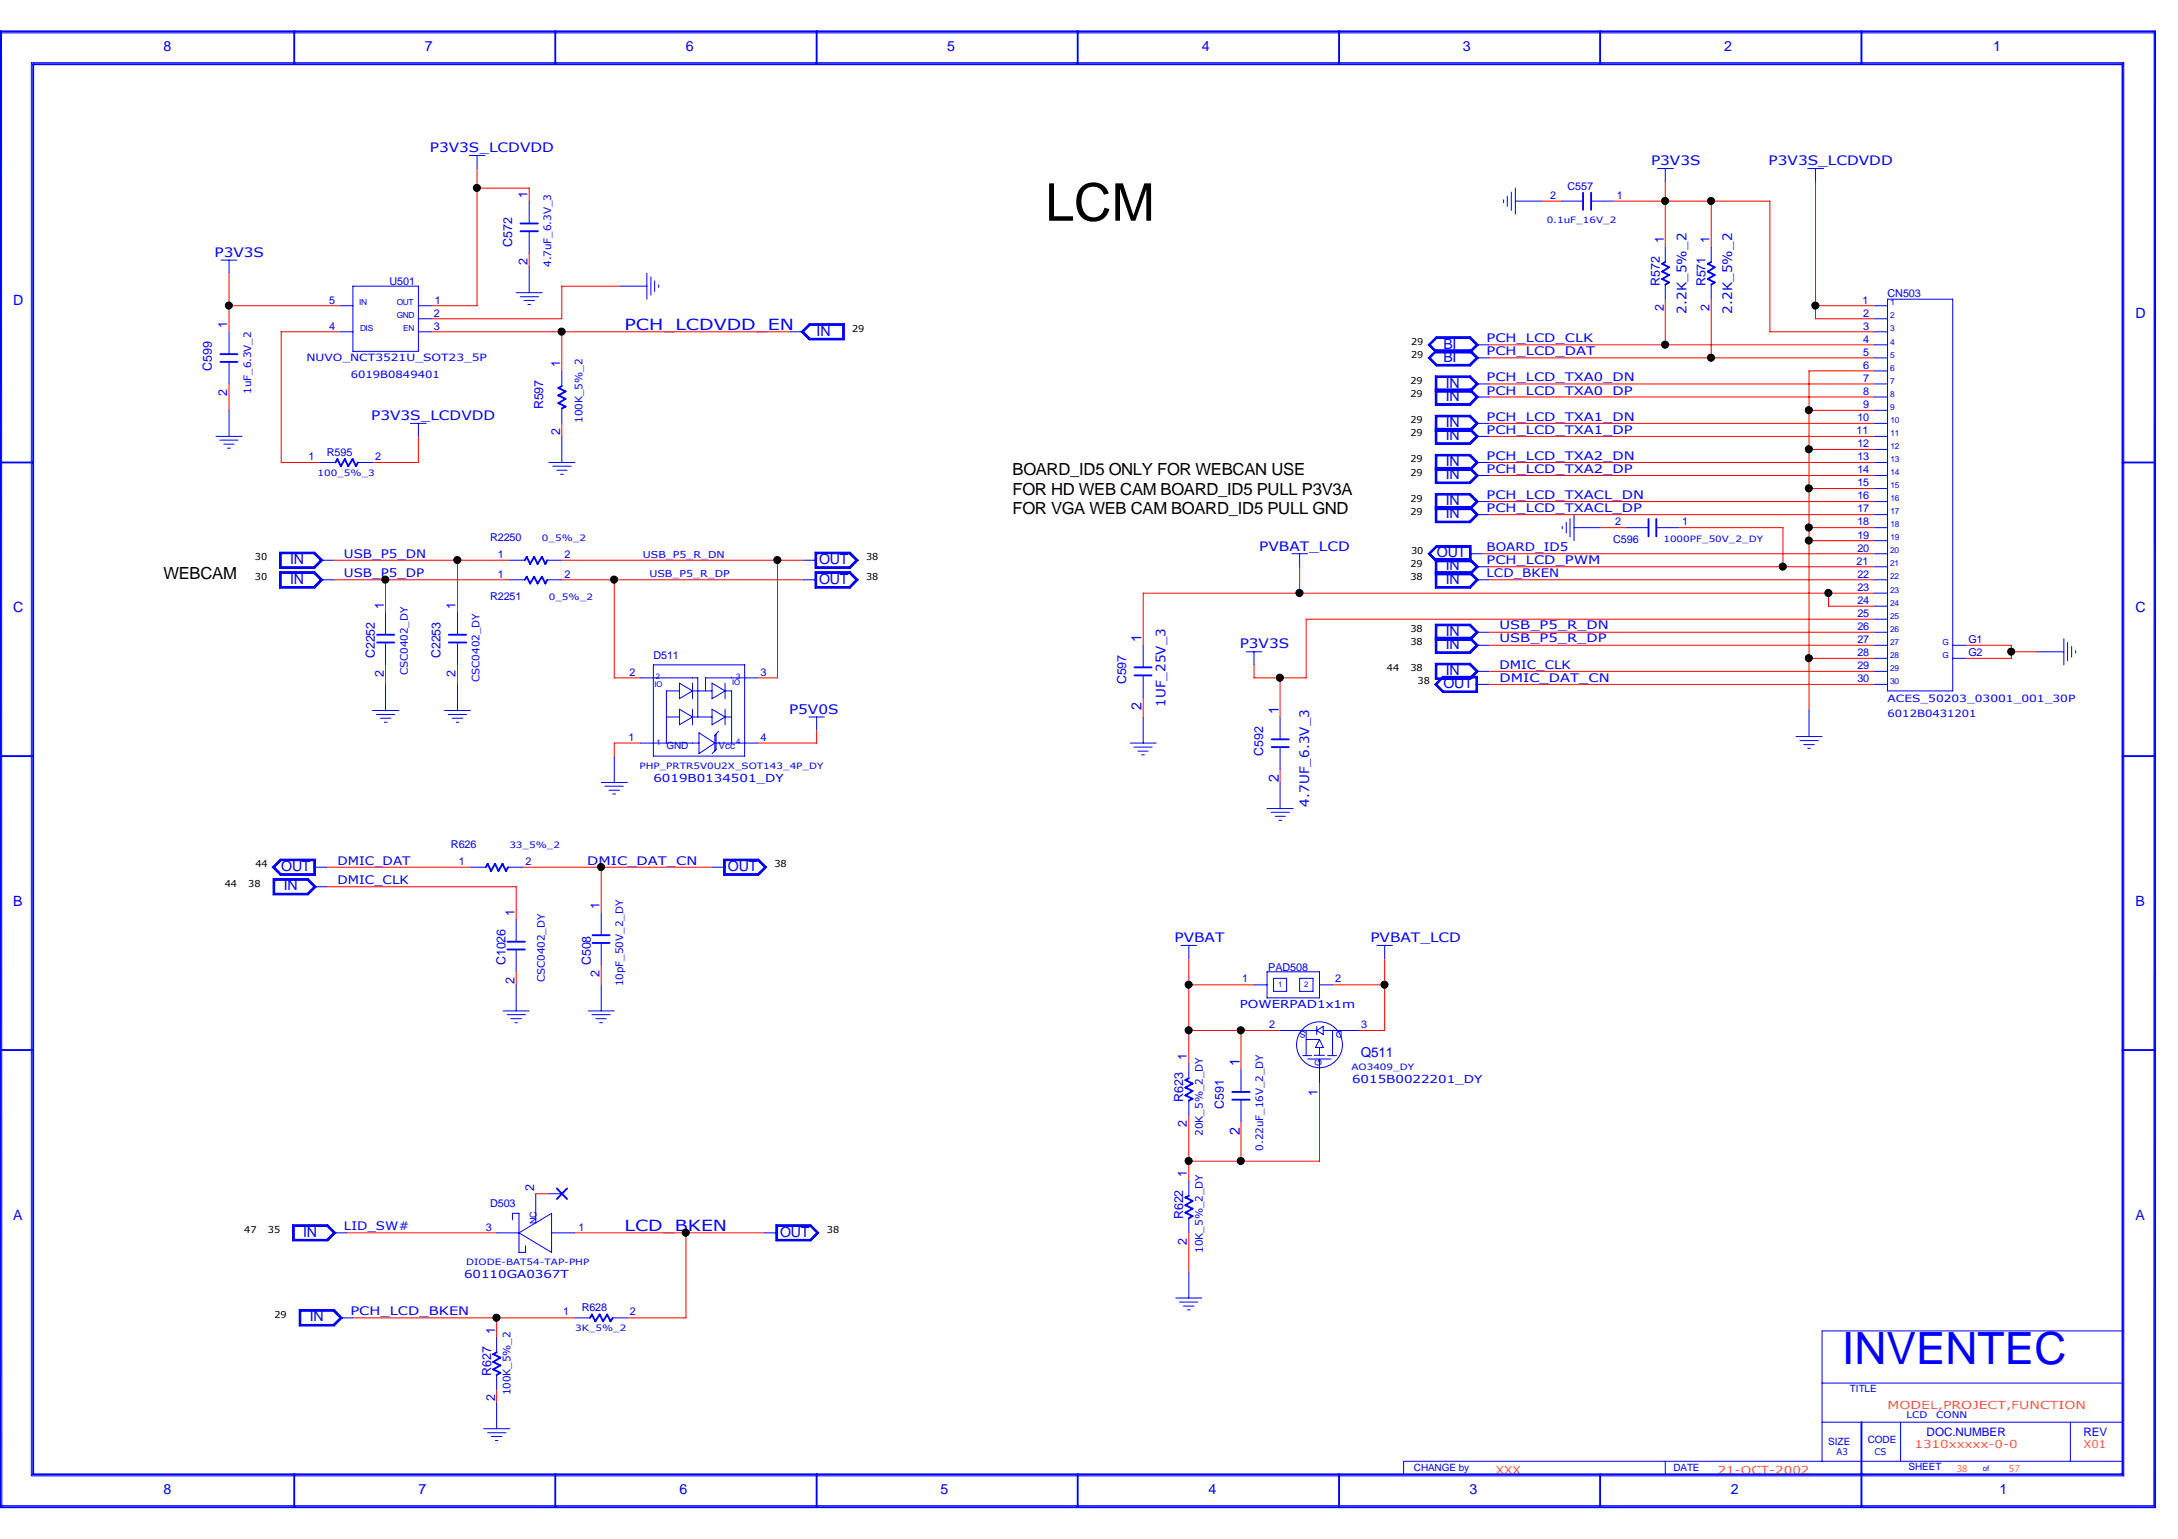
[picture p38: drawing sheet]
<svg xmlns="http://www.w3.org/2000/svg" width="297mm" height="210mm" viewBox="0 0 297 210" stroke-linecap="round" stroke-linejoin="round" font-family="sans-serif">
<defs><g id="words">
<text font-size="7.1" x="142.5" y="30.1">LCM</text>
<text font-size="6.1" fill="#00f" x="251.2" y="186">INVENTEC</text>
<g font-size="2.3">
<text x="138.1" y="64.8">BOARD_ID5 ONLY FOR WEBCAN USE</text>
<text x="138.1" y="67.5">FOR HD WEB CAM BOARD_ID5 PULL P3V3A</text>
<text x="138.1" y="70.1">FOR VGA WEB CAM BOARD_ID5 PULL GND</text>
<text x="22.3" y="79">WEBCAM</text>
</g>
<g font-size="2.1" fill="#00f">
<text x="85.2" y="45">PCH_LCDVDD_EN</text>
<text x="85.2" y="167.9">LCD_BKEN</text>
</g>
<g font-size="1.9" fill="#00f">
<text x="22.3" y="6.9">8</text>
<text x="58" y="6.9">7</text>
<text x="93.6" y="6.9">6</text>
<text x="129.2" y="6.9">5</text>
<text x="163.9" y="6.9">4</text>
<text x="199.5" y="6.9">3</text>
<text x="235.2" y="6.9">2</text>
<text x="271.8" y="6.9">1</text>
<text x="1.8" y="41.7">D</text>
<text x="111.4" y="45.8">IN</text>
<text x="196.8" y="47.5">BI</text>
<text x="291.2" y="43.4">D</text>
<text x="196.8" y="49.3">BI</text>
<text x="197.2" y="52.9">IN</text>
<text x="197.2" y="54.7">IN</text>
<text x="197.2" y="60">IN</text>
<text x="197.2" y="58.2">IN</text>
<text x="197.2" y="63.5">IN</text>
<text x="197.2" y="65.4">IN</text>
<text x="197.2" y="68.9">IN</text>
<text x="197.2" y="70.7">IN</text>
<text x="39.6" y="76.9">IN</text>
<text x="111.7" y="76.9">OUT</text>
<text x="196" y="76">OUT</text>
<text x="197.2" y="77.8">IN</text>
<text x="1.8" y="83.5">C</text>
<text x="39.6" y="79.6">IN</text>
<text x="111.7" y="79.6">OUT</text>
<text x="197.2" y="79.6">IN</text>
<text x="291.2" y="83.5">C</text>
<text x="155.7" y="87.5" transform="rotate(-90 155.7 87.5)">1</text>
<text x="197.2" y="86.7">IN</text>
<text x="197.2" y="88.5">IN</text>
<text x="196.8" y="93.9">OUT</text>
<text x="197.2" y="92.1">IN</text>
<text x="155.7" y="96.9" transform="rotate(-90 155.7 96.9)">2</text>
<text x="174.4" y="97.3" transform="rotate(-90 174.4 97.3)">1</text>
<text x="174.4" y="106.7" transform="rotate(-90 174.4 106.7)">2</text>
<text x="38.4" y="118.8">OUT</text>
<text x="99.3" y="118.8">OUT</text>
<text x="1.8" y="123.6">B</text>
<text x="38.7" y="121.5">IN</text>
<text x="291.2" y="123.6">B</text>
<text x="169.1" y="145.4" transform="rotate(-90 169.1 145.4)">1</text>
<text x="185.6" y="144.1">Q511</text>
<text x="169.1" y="154.8" transform="rotate(-90 169.1 154.8)">2</text>
<text x="1.8" y="166.3">A</text>
<text x="291.2" y="166.3">A</text>
<text x="41.4" y="168.7">IN</text>
<text x="106.4" y="168.7">OUT</text>
<text x="42.2" y="180.2">IN</text>
<text x="22.3" y="203.7">8</text>
<text x="57.1" y="203.7">7</text>
<text x="92.7" y="203.7">6</text>
<text x="128.3" y="203.7">5</text>
<text x="164.8" y="203.7">4</text>
<text x="200.4" y="203.7">3</text>
<text x="236" y="203.7">2</text>
<text x="272.7" y="203.7">1</text>
</g>
<g font-size="1.8" fill="#00f">
<text x="58.6" y="20.8">P3V3S_LCDVDD</text>
<text x="225.2" y="22.6">P3V3S</text>
<text x="241.2" y="22.6">P3V3S_LCDVDD</text>
<text x="29.2" y="35">P3V3S</text>
<text x="230" y="42.8" transform="rotate(-90 230 42.8)">2.2K_5%_2</text>
<text x="236.2" y="42.8" transform="rotate(-90 236.2 42.8)">2.2K_5%_2</text>
<text x="50.6" y="57.3">P3V3S_LCDVDD</text>
<text x="171.7" y="75.1">PVBAT_LCD</text>
<text x="169.1" y="88.4">P3V3S</text>
<text x="107.6" y="97.4">P5V0S</text>
<text x="159" y="96.4" transform="rotate(-90 159 96.4)">1UF_25V_3</text>
<text x="178.6" y="110" transform="rotate(-90 178.6 110)">4.7UF_6.3V_3</text>
<text x="160.2" y="128.5">PVBAT</text>
<text x="186.9" y="128.5">PVBAT_LCD</text>
</g>
<g font-size="1.7" fill="#00f">
<text x="72" y="27" transform="rotate(-90 72 27)">1</text>
<text x="69.8" y="33.7" transform="rotate(-90 69.8 33.7)">C572</text>
<text x="226.9" y="33.2" transform="rotate(-90 226.9 33.2)">1</text>
<text x="233.1" y="33.2" transform="rotate(-90 233.1 33.2)">1</text>
<text x="72" y="36.2" transform="rotate(-90 72 36.2)">2</text>
<text x="226.4" y="38.9" transform="rotate(-90 226.4 38.9)">R572</text>
<text x="232.6" y="39.1" transform="rotate(-90 232.6 39.1)">R571</text>
<text x="31" y="44.8" transform="rotate(-90 31 44.8)">1</text>
<text x="226.9" y="42.4" transform="rotate(-90 226.9 42.4)">2</text>
<text x="233.1" y="42.4" transform="rotate(-90 233.1 42.4)">2</text>
<text x="28.9" y="50.6" transform="rotate(-90 28.9 50.6)">C599</text>
<text x="76.4" y="50.1" transform="rotate(-90 76.4 50.1)">1</text>
<text x="31" y="54" transform="rotate(-90 31 54)">2</text>
<text x="74.1" y="55.8" transform="rotate(-90 74.1 55.8)">R597</text>
<text x="76.4" y="59.4" transform="rotate(-90 76.4 59.4)">2</text>
<text x="52.4" y="83.1" transform="rotate(-90 52.4 83.1)">1</text>
<text x="62.1" y="83.1" transform="rotate(-90 62.1 83.1)">1</text>
<text x="51.1" y="89.8" transform="rotate(-90 51.1 89.8)">C2252</text>
<text x="60.1" y="89.8" transform="rotate(-90 60.1 89.8)">C2253</text>
<text x="52.4" y="92.3" transform="rotate(-90 52.4 92.3)">2</text>
<text x="62.1" y="92.3" transform="rotate(-90 62.1 92.3)">2</text>
<text x="153.6" y="93.3" transform="rotate(-90 153.6 93.3)">C597</text>
<text x="172.3" y="103.1" transform="rotate(-90 172.3 103.1)">C592</text>
<text x="70.2" y="124.9" transform="rotate(-90 70.2 124.9)">1</text>
<text x="81.7" y="124" transform="rotate(-90 81.7 124)">1</text>
<text x="69" y="131.7" transform="rotate(-90 69 131.7)">C1026</text>
<text x="80.6" y="131.7" transform="rotate(-90 80.6 131.7)">C508</text>
<text x="70.2" y="134.2" transform="rotate(-90 70.2 134.2)">2</text>
<text x="81.7" y="133.3" transform="rotate(-90 81.7 133.3)">2</text>
<text x="161.9" y="144.5" transform="rotate(-90 161.9 144.5)">1</text>
<text x="179.7" y="149.4" transform="rotate(-90 179.7 149.4)">1</text>
<text x="161.4" y="150.2" transform="rotate(-90 161.4 150.2)">R623</text>
<text x="161.9" y="153.8" transform="rotate(-90 161.9 153.8)">2</text>
<text x="166.9" y="151.2" transform="rotate(-90 166.9 151.2)">C591</text>
<text x="161.9" y="160.5" transform="rotate(-90 161.9 160.5)">1</text>
<text x="72.9" y="162.4" transform="rotate(-90 72.9 162.4)">2</text>
<text x="161.4" y="166.3" transform="rotate(-90 161.4 166.3)">R622</text>
<text x="161.9" y="169.8" transform="rotate(-90 161.9 169.8)">2</text>
<text x="67.5" y="181.9" transform="rotate(-90 67.5 181.9)">1</text>
<text x="67" y="187.7" transform="rotate(-90 67 187.7)">R627</text>
<text x="67.5" y="191.1" transform="rotate(-90 67.5 191.1)">2</text>
</g>
<g font-size="1.6" fill="#00f">
<text x="202.7" y="46.7">PCH_LCD_CLK</text>
<text x="202.7" y="52">PCH_LCD_TXA0_DN</text>
<text x="202.7" y="53.8">PCH_LCD_TXA0_DP</text>
<text x="202.7" y="48.5">PCH_LCD_DAT</text>
<text x="202.7" y="57.4">PCH_LCD_TXA1_DN</text>
<text x="202.7" y="59.1">PCH_LCD_TXA1_DP</text>
<text x="202.7" y="64.5">PCH_LCD_TXA2_DP</text>
<text x="202.7" y="62.7">PCH_LCD_TXA2_DN</text>
<text x="202.7" y="69.8">PCH_LCD_TXACL_DP</text>
<text x="202.7" y="68.1">PCH_LCD_TXACL_DN</text>
<text x="46.9" y="76.1">USB_P5_DN</text>
<text x="202.7" y="75.2">BOARD_ID5</text>
<text x="202.7" y="77">PCH_LCD_PWM</text>
<text x="46.9" y="78.7">USB_P5_DP</text>
<text x="202.7" y="78.7">LCD_BKEN</text>
<text x="204.5" y="85.9">USB_P5_R_DN</text>
<text x="204.5" y="87.6">USB_P5_R_DP</text>
<text x="204.5" y="91.2">DMIC_CLK</text>
<text x="204.5" y="93">DMIC_DAT_CN</text>
<text x="46" y="117.9">DMIC_DAT</text>
<text x="80.1" y="117.9">DMIC_DAT_CN</text>
<text x="46" y="120.6">DMIC_CLK</text>
<text x="46.9" y="167.8">LID_SW#</text>
<text x="47.8" y="179.4">PCH_LCD_BKEN</text>
<text x="262.8" y="195.8">DOC.NUMBER</text>
<text x="284.1" y="195.9">REV</text>
</g>
<g font-size="1.5" fill="#00f">
<text x="211.4" y="27.1">2</text>
<text x="213.8" y="25.9">C557</text>
<text x="220.5" y="27.1">1</text>
<text x="44.9" y="41.4">5</text>
<text x="53.1" y="38.8">U501</text>
<text x="59.3" y="41.4">1</text>
<text x="254" y="41.4">1</text>
<text x="257.4" y="40.5">CN503</text>
<text x="44.9" y="45">4</text>
<text x="59.2" y="43.2">2</text>
<text x="59.2" y="45">3</text>
<text x="254.1" y="46.7">4</text>
<text x="254.1" y="45">3</text>
<text x="254.1" y="43.2">2</text>
<text x="254.1" y="53.8">8</text>
<text x="254.1" y="52.1">7</text>
<text x="254.1" y="50.3">6</text>
<text x="254.1" y="48.5">5</text>
<text x="253.2" y="59.2">11</text>
<text x="253.3" y="57.4">10</text>
<text x="254.1" y="55.6">9</text>
<text x="42.1" y="62.7">1</text>
<text x="44.6" y="62.2">R595</text>
<text x="51.2" y="62.7">2</text>
<text x="253.3" y="64.5">14</text>
<text x="253.3" y="62.7">13</text>
<text x="253.3" y="61">12</text>
<text x="220.3" y="71.7">2</text>
<text x="229.4" y="71.7">1</text>
<text x="253.3" y="71.7">18</text>
<text x="253.3" y="69.9">17</text>
<text x="253.3" y="68.1">16</text>
<text x="253.3" y="66.3">15</text>
<text x="66.8" y="73.8">R2250</text>
<text x="67.9" y="76.1">1</text>
<text x="77" y="76.1">2</text>
<text x="220" y="74">C596</text>
<text x="253.2" y="77">21</text>
<text x="253.3" y="75.2">20</text>
<text x="253.3" y="73.4">19</text>
<text x="66.8" y="81.8">R2251</text>
<text x="67.9" y="78.8">1</text>
<text x="77" y="78.8">2</text>
<text x="253.3" y="82.3">24</text>
<text x="253.3" y="80.6">23</text>
<text x="253.3" y="78.8">22</text>
<text x="89.1" y="89.8">D511</text>
<text x="253.3" y="89.5">28</text>
<text x="253.3" y="87.7">27</text>
<text x="253.3" y="85.9">26</text>
<text x="253.3" y="84.1">25</text>
<text x="268.5" y="89.5">G2</text>
<text x="268.5" y="87.7">G1</text>
<text x="85.8" y="92.2">2</text>
<text x="103.7" y="92.2">3</text>
<text x="253.3" y="93">30</text>
<text x="253.3" y="91.3">29</text>
<text x="85.7" y="101">1</text>
<text x="103.7" y="101">4</text>
<text x="89.1" y="106.7">6019B0134501_DY</text>
<text x="61.5" y="115.7">R626</text>
<text x="62.6" y="118">1</text>
<text x="71.7" y="118">2</text>
<text x="169.1" y="137.5">POWERPAD1x1m</text>
<text x="169.4" y="134">1</text>
<text x="173" y="132.4">PAD508</text>
<text x="182.1" y="134">2</text>
<text x="173.1" y="140.3">2</text>
<text x="185.6" y="140.3">3</text>
<text x="184.4" y="147.7">6015B0022201_DY</text>
<text x="66.2" y="167.9">3</text>
<text x="66.8" y="164.6">D503</text>
<text x="78.9" y="167.9">1</text>
<text x="63.3" y="174.4">60110GA0367T</text>
<text x="76.8" y="179.4">1</text>
<text x="79.3" y="178.9">R628</text>
<text x="85.9" y="179.4">2</text>
</g>
<g font-size="1.5" fill="#ff8c00">
<text x="257.4" y="192.2">MODEL,PROJECT,FUNCTION</text>
<text x="261.1" y="197.5">1310xxxxx-0-0</text>
<text x="284.1" y="197.5">X01</text>
<text x="204" y="201.1">XXX</text>
<text x="234.3" y="201.1">21-OCT-2002</text>
</g>
<g font-size="1.4" fill="#00f">
<text x="75.2" y="36.4" transform="rotate(-90 75.2 36.4)">4.7uF_6.3V_3</text>
<text x="34.2" y="53.7" transform="rotate(-90 34.2 53.7)">1uF_6.3V_2</text>
<text x="41.8" y="49.3">NUVO_NCT3521U_SOT23_5P</text>
<text x="47.8" y="51.5">6019B0849401</text>
<text x="79.5" y="57.7" transform="rotate(-90 79.5 57.7)">100K_5%_2</text>
<text x="55.6" y="92.1" transform="rotate(-90 55.6 92.1)">CSC0402_DY</text>
<text x="65.4" y="93" transform="rotate(-90 65.4 93)">CSC0402_DY</text>
<text x="257.4" y="95.7">ACES_50203_03001_001_30P</text>
<text x="257.4" y="97.8">6012B0431201</text>
<text x="90.9" y="102.2">GND</text>
<text x="98" y="102.2">Vcc</text>
<text x="74.3" y="133.9" transform="rotate(-90 74.3 133.9)">CSC0402_DY</text>
<text x="85" y="134.5" transform="rotate(-90 85 134.5)">10pF_50V_2_DY</text>
<text x="164" y="154.9" transform="rotate(-90 164 154.9)">20K_5%_2_DY</text>
<text x="172.3" y="156.9" transform="rotate(-90 172.3 156.9)">0.22uF_16V_2_DY</text>
<text x="164" y="170.9" transform="rotate(-90 164 170.9)">10K_5%_2_DY</text>
<text x="69.6" y="190.3" transform="rotate(-90 69.6 190.3)">100K_5%_2</text>
<text x="252.3" y="189.9">TITLE</text>
<text x="249.3" y="197">SIZE</text>
<text x="254.7" y="196.8">CODE</text>
<text x="192.8" y="200.6">CHANGE by</text>
<text x="228.2" y="200.6">DATE</text>
<text x="260.3" y="200.4">SHEET</text>
</g>
<g font-size="1.3">
<text x="116.2" y="45.3">29</text>
<text x="192.4" y="47">29</text>
<text x="192.4" y="52.4">29</text>
<text x="192.4" y="48.8">29</text>
<text x="192.4" y="54.1">29</text>
<text x="192.4" y="59.5">29</text>
<text x="192.4" y="57.7">29</text>
<text x="192.4" y="63.1">29</text>
<text x="192.4" y="64.9">29</text>
<text x="192.4" y="70.2">29</text>
<text x="192.4" y="68.4">29</text>
<text x="34.8" y="76.4">30</text>
<text x="118.1" y="76.4">38</text>
<text x="192.4" y="77.3">29</text>
<text x="192.4" y="75.5">30</text>
<text x="34.8" y="79.1">30</text>
<text x="118.1" y="79.1">38</text>
<text x="192.4" y="79.1">38</text>
<text x="192.4" y="88">38</text>
<text x="192.4" y="86.2">38</text>
<text x="189.1" y="91.6">44</text>
<text x="192.4" y="91.6">38</text>
<text x="193.3" y="93.3">38</text>
<text x="34.8" y="118.3">44</text>
<text x="105.6" y="118.3">38</text>
<text x="30.6" y="120.9">44</text>
<text x="33.9" y="120.9">38</text>
<text x="33.3" y="168.1">47</text>
<text x="36.5" y="168.1">35</text>
<text x="112.8" y="168.1">38</text>
<text x="37.4" y="179.7">29</text>
</g>
<g font-size="1.3" fill="#00f">
<text x="87.7" y="76.1">USB_P5_R_DN</text>
<text x="88.6" y="78.7">USB_P5_R_DP</text>
<text x="178.1" y="140.6" transform="rotate(180 178.1 140.6)">S</text>
<text x="183.1" y="140.6" transform="rotate(180 183.1 140.6)">D</text>
<text x="180.2" y="145.4" transform="rotate(-90 180.2 145.4)">G</text>
<text x="73.1" y="167" transform="rotate(-90 73.1 167)">NC</text>
<text x="260" y="193.4">LCD</text>
<text x="264.1" y="193.4">CONN</text>
<text x="250.5" y="198.5">A3</text>
<text x="255.6" y="198.4">CS</text>
</g>
<g font-size="1.3" fill="#ff8c00">
<text x="266.9" y="200.7">38</text>
<text x="274" y="200.7">57</text>
</g>
<g font-size="1.2" fill="#00f">
<text x="210.9" y="30.4">0.1uF_16V_2</text>
<text x="43.3" y="64.9">100_5%_3</text>
<text x="73.9" y="73.7">0_5%_2</text>
<text x="226.9" y="74">1000PF_50V_2_DY</text>
<text x="74.8" y="81.8">0_5%_2</text>
<text x="87.2" y="104.9">PHP_PRTR5V0U2X_SOT143_4P_DY</text>
<text x="69.5" y="115.6">33_5%_2</text>
<text x="184.3" y="145.9">AO3409_DY</text>
<text x="63.6" y="172.6">DIODE-BAT54-TAP-PHP</text>
<text x="78.4" y="181.5">3K_5%_2</text>
</g>
<g font-size="1.1" fill="#00f">
<text x="49" y="41.7">IN</text>
<text x="54.1" y="41.7">OUT</text>
<text x="257.8" y="41.7">1</text>
<text x="49.1" y="45.2">DIS</text>
<text x="54.1" y="43.4">GND</text>
<text x="55" y="45.2">EN</text>
<text x="257.8" y="47">4</text>
<text x="257.8" y="45.2">3</text>
<text x="257.8" y="43.4">2</text>
<text x="257.8" y="52.3">7</text>
<text x="257.8" y="50.5">6</text>
<text x="257.8" y="48.8">5</text>
<text x="257.8" y="55.9">9</text>
<text x="257.8" y="54.1">8</text>
<text x="257.8" y="59.5">11</text>
<text x="257.8" y="57.7">10</text>
<text x="257.8" y="64.8">14</text>
<text x="257.8" y="63">13</text>
<text x="257.8" y="61.3">12</text>
<text x="257.8" y="71.9">18</text>
<text x="257.8" y="70.1">17</text>
<text x="257.8" y="68.4">16</text>
<text x="257.8" y="66.6">15</text>
<text x="257.8" y="77.3">21</text>
<text x="257.8" y="75.5">20</text>
<text x="257.8" y="73.7">19</text>
<text x="257.8" y="82.6">24</text>
<text x="257.8" y="80.9">23</text>
<text x="257.8" y="79">22</text>
<text x="257.8" y="89.7">28</text>
<text x="257.8" y="88">27</text>
<text x="257.8" y="86.2">26</text>
<text x="257.8" y="84.4">25</text>
<text x="264.9" y="89.7">G</text>
<text x="264.9" y="88">G</text>
<text x="89.3" y="93.6">IO</text>
<text x="89.4" y="92.6">2</text>
<text x="99.9" y="93.5">IO</text>
<text x="100.4" y="92.7">3</text>
<text x="257.8" y="93.3">30</text>
<text x="257.8" y="91.5">29</text>
<text x="89.5" y="101.6">1</text>
<text x="100.4" y="101.5">4</text>
<text x="174.3" y="134.7">1</text>
<text x="177.9" y="134.7">2</text>
<text x="270.4" y="200.6">of</text>
</g>
</g></defs>
<g fill="none" stroke="#f00" stroke-width=".14">
<path d="M31.2 37.3v8M65.1 23v18.7h-6.3M65.1 25.7h7.1v1.7M72.2 34.6v1.8M84.7 39h-8.1v4.5h-17.8M210.2 27.4h2.7M220 27.4h21.4v17.9h14.2M227.1 24.8v8.9M233.4 27.4v6.3M247.6 24.8v18.7h8M31.2 52.4v3.6M31.2 41.7h15.2"/>
<path d="M46.4 45.3h-8v17.8h5.3M57.1 59.5v3.6h-6.3M58.8 45.3h49M76.6 45.3v5.3M76.6 57.7v1.8M203.1 47h52.5M203.1 48.8h52.5M203.1 57.7h52.5M203.1 59.5h52.5M203.1 54.1h52.5M203.1 52.4h52.5M227.1 40.8v6.2"/>
<path d="M233.4 40.8v8M246.7 56h8.9M247.6 41.7h8M255.6 50.6h-8.9v46.3M45.5 79.1h24M45.5 76.4h24M52.6 79.1v4.5M62.4 76.4v7.2M76.6 79.1h33M76.6 76.4h33M83.8 79.1v13.4h3.5M106 76.4v16.1h-2.7"/>
<path d="M177.2 77.3v3.6M202.2 75.5h53.4M203.1 63.1h52.5M203.1 79.1h52.5M203.1 77.3h52.5M203.1 64.9h52.5M203.1 68.4h52.5M203.1 70.2h52.5M218.2 72h3.6M228.9 72h14.3v5.3M246.7 72h8.9M246.7 73.7h8.9"/>
<path d="M246.7 66.6h8.9M246.7 61.3h8.9M52.6 90.7v2.6M62.4 90.7v2.6M111.4 99.6v1.7h-8.1M155.9 95.1v2.7M174.6 92.5v5.3M203.1 88h52.5M203.1 86.2h52.5M203.1 91.6h52.5M203.1 93.3h52.5M246.7 89.8h8.9"/>
<path d="M249.4 80.9v1.8h6.2M255.6 80.9h-99.7v7.1M255.6 84.5h-77.5v8h-7.1v-1.8M268.1 88h6.2v1.8h-6.2M274.3 88.9h3.6M44.6 118.3h19.6M71.3 118.3h25.8M82 118.3v6.2M87.3 101.3h-3.5v1.8M174.6 104.9v1.8M44.6 120.9h25.8v4.5M70.4 132.5v1.8"/>
<path d="M82 131.7v2.6M162.1 130.8v14.2M162.1 134.3h8.9M181.7 134.3h7.1M188.8 130.8v9.7h-3.5M162.1 152.1v8.9M162.1 140.5h12.5M169.2 140.5v5.4M169.2 153v5.4M180 147.7v10.7h-17.9M47.2 168.1h20.5M48.1 179.7h30.3"/>
<path d="M67.7 179.7v2.7M73.1 162.8h1.7M78.4 168.1h25.9M93.6 168.1v11.6h-8M162.1 168.1v5.4M67.7 189.5v1.8"/>
</g>
<g fill="none" stroke="#00f" stroke-width=".14">
<path d="M.2 4.4l.1 201M.3 4.5h293.4M4.3 8.6v192.7M4.3 8.6h285.3v192.7h-285.3M293.8 4.5l-.1 200.9h-293.4M30.1 35.5h2.2M31.2 35.5v1.8M48.1 39h9v8.9h-9zM64 21.2h2.1M65.1 21.2v1.8M70.4 39.9h3.6M72.2 27.4v3.1"/>
<path d="M72.2 31.5v3.1M72.2 36.4v3.5M84.7 39h3.5M88.2 37.3v3.5M88.8 37.8v2.5M89.3 38.3v1.5M89.8 38.9v.3M205.1 27.3v.3M205.6 26.8v1.4M206.1 26.2v2.5M206.7 25.7v3.5M206.7 27.4h3.5"/>
<path d="M212.9 27.4h3M217 27.4h3M226.1 23h2.1M227.1 23v1.8M227.1 33.7v2M227.1 38.8v2M233.4 33.7v2M233.4 38.8v2M246.5 23h2.2M247.6 23v1.8M29.5 59.5h3.5M31.2 45.3v3"/>
<path d="M31.2 49.4v3M31.2 56v3.5M46.4 45.3h1.7M46.4 41.7h1.7M56 57.7h2.1M57.1 57.7v1.8M57.1 43.5h1.7M57.1 45.3h1.7M57.1 41.7h1.7M70.9 40.5h2.5M71.5 41h1.4M72 41.5h.3"/>
<path d="M76.6 50.6v2.1M76.6 55.7v2M76.6 59.5v3.6M107.8 45.3h1.8M110.4 44.2h4.7v2.2h-4.7l-1.1-1.1zM110.4 44.2h4.7v2.1h-4.7l-1-1zM110.4 44.3h4.6v1.9h-4.6l-.9-.9zM110.5 44.4h4.4v1.7h-4.4l-.9-.8zM194.8 48.8l1.1-1.1h4.6l1.1 1.1-1.1 1.1h-4.6zM194.8 47l1.1-1.1h4.6l1.1 1.1-1.1 1.1h-4.6zM194.9 48.8l1-1h4.6l1 1-1 1.1h-4.6zM194.9 47l1-1h4.6l1 1-1 1.1h-4.6z"/>
<path d="M195 48.8l.9-.9h4.5l1 .9-1 1h-4.5zM195.7 53h4.8l1.1 1.1-1.1 1.2h-4.8v-4h4.8l1.1 1.1-1.1 1.1h-4.8M195.7 58.4h4.8l1.1 1.1-1.1 1.1h-4.8v-4h4.8l1.1 1.1-1.1 1.1h-4.8M195.8 53.1h4.7l1 1-1 1.1h-4.7v-3.8h4.7l1 1-1 1h-4.7M195.8 58.5h4.7l1 1-1 1h-4.7v-3.8h4.7l1 1-1 1.1h-4.7M195.9 53.2h4.5l1 .9-1 1h-4.5v-3.7h4.5l1 1-1 .9h-4.5M195.9 58.5h4.5l1 1-1 1h-4.5v-3.7h4.5l1 .9-1 1h-4.5M195.9 46.1h4.5l1 .9-1 1h-4.5l-.9-1zM196 58.6h4.4M196 53.3h4.4M196 47.9h4.4M196 47.9l-.9 .9 .9 .9h4.4l.9-.9"/>
<path d="M200.4 58.6l.9 .9M200.4 53.3l.9 .8M200.4 47.9l.9 .9M201.3 52.4l-.9-.9h-4.4v3.6h4.4l.9-1M201.3 57.7l-.9-.8h-4.4v3.5h4.4l.9-.9M201.3 57.7l-.9 .9M201.3 57.7h1.8M201.3 59.5h1.8M201.3 54.1h1.8M201.3 52.4l-.9 .9M201.3 52.4h1.8M201.3 48.8h1.8"/>
<path d="M201.3 47h1.8M201.3 47l-.9-.9h-4.4l-.9 .9 .9 .9M201.3 47l-.9 .9M255.6 57.7h1.8M255.6 59.5h1.8M255.6 54.1h1.8M255.6 52.4h1.8M255.6 48.8h1.8M255.6 47h1.8M255.6 43.5h1.8M255.6 45.3h1.8M255.6 41.7h1.8"/>
<path d="M255.6 50.6h1.8M255.6 56h1.8M257.4 40.8h8.9v53.4h-8.9zM30 60h2.5M30.5 60.6h1.4M31 61.1h.4M38.1 78h4.8l1.1 1.1-1.1 1.1h-4.8zM38.1 75.3h4.8l1.1 1.1-1.1 1.1h-4.8zM38.2 78.1h4.7l1 1-1 1h-4.7zM38.2 75.4h4.7l1 1-1 1.1h-4.7zM38.3 78.1h4.5l1 1-1 1h-4.5zM38.3 75.5h4.5l1 .9-1 1h-4.5z"/>
<path d="M38.4 78.2h4.4l.9 .9-.9 .9h-4.4zM38.4 75.5h4.4l.9 .9-.9 .9h-4.4zM43.7 76.4h1.8M43.7 79.1h1.8M43.7 63.1h2.1M48.8 63.1h2M69.5 76.4h2.1M69.5 79.1h2.1M74.6 76.4h2M74.6 79.1h2M74.8 63.1h3.6M75.4 63.6h2.5"/>
<path d="M75.9 64.1h1.4M76.5 64.7h.3M109.6 76.4h1.8M109.6 79.1h1.8M111.2 78h4.7l1.1 1.1-1.1 1.1h-4.7zM111.2 75.3h4.7l1.1 1.1-1.1 1.1h-4.7zM111.2 78.1h4.7l1 1-1 1h-4.7zM111.2 75.4h4.7l1 1-1 1.1h-4.7zM111.3 78.1h4.6l.9 1-.9 1h-4.6zM111.3 75.5h4.6l.9 .9-.9 1h-4.6zM111.4 78.2h4.4l.9 .9-.9 .9h-4.4zM111.4 75.5h4.4l.9 .9-.9 .9h-4.4z"/>
<path d="M176.2 75.5h2.1M177.2 75.5v1.8M194.9 75.5l1-1h4.7v2.1h-4.7zM195.7 63.8h4.8l1.1 1.1-1.1 1.1h-4.8v-4h4.8l1.1 1.1-1.1 1.1h-4.8M195.7 69.1h4.8l1.1 1.1-1.1 1.1h-4.8v-4h4.8l1.1 1.1-1.1 1.1h-4.8M195.7 78h4.8l1.1 1.1-1.1 1.1h-4.8v-4h4.8l1.1 1.1-1.1 1.1h-4.8M195.8 63.8h4.7l1 1.1-1 1h-4.7v-3.9h4.7l1 1.1-1 1h-4.7M195.8 69.2h4.7l1 1-1 1h-4.7v-3.8h4.7l1 1-1 1h-4.7M195.8 78.1h4.7l1 1-1 1h-4.7v-3.8h4.7l1 1-1 1.1h-4.7M195.9 74.4h4.7v2.2h-4.7l-1.1-1.1zM195.9 63.9h4.5l1 1-1 .9h-4.5v-3.7h4.5l1 1-1 1h-4.5M195.9 69.2h4.5l1 1-1 1h-4.5v-3.8h4.5l1 1-1 1h-4.5"/>
<path d="M195.9 78.1h4.5l1 1-1 1h-4.5v-3.7h4.5l1 .9-1 1h-4.5M195.9 74.6h4.6v1.9h-4.6l-.9-1zM196 76.4v3.6h4.4l.9-.9M196 78.2h4.4M196 76.4h4.4M196 64h4.4M196 69.3h4.4M196 76.4l-.9-.9 .9-.9h4.4v1.8M200.4 76.4l.9 .9M200.4 78.2l.9 .9M200.4 64l.9 .9M200.4 69.3l.9 .9"/>
<path d="M200.4 75.5h1.8M201.3 63.1l-.9-.9h-4.4v3.5h4.4l.9-.8M201.3 68.4l-.9-.9h-4.4v3.6h4.4l.9-.9M201.3 77.3l-.9 .9M201.3 77.3h1.8M201.3 79.1h1.8M201.3 64.9h1.8M201.3 63.1h1.8M201.3 70.2h1.8M201.3 68.4l-.9 .9M201.3 68.4h1.8M201.3 63.1l-.9 .9"/>
<path d="M213.1 71.8v.3M213.6 71.2v1.5M214.1 70.7v2.5M214.7 72h3.5M214.7 70.2v3.5M221.8 72h3M225.9 72h3M255.6 77.3h1.8M255.6 79.1h1.8M255.6 64.9h1.8M255.6 63.1h1.8M255.6 70.2h1.8"/>
<path d="M255.6 68.4h1.8M255.6 61.3h1.8M255.6 66.6h1.8M255.6 72h1.8M255.6 73.7h1.8M255.6 75.5h1.8M50.8 96.9h3.6M51.3 97.5h2.5M51.9 98h1.4M52.4 98.5h.4M52.6 83.6v3M52.6 87.6v3.1"/>
<path d="M52.6 93.3v3.6M60.6 96.9h3.6M61.1 97.5h2.5M61.7 98h1.4M62.2 98.5h.4M62.4 83.6v3M62.4 87.6v3.1M62.4 93.3v3.6M87.3 92.5h7.9v5.3M89.1 90.7h12.5v12.4h-12.5zM90.9 97.8h1.8M92.7 94.2h-1.8v7.1"/>
<path d="M92.7 96.7l1.7 1.1-1.7 1zM92.7 93.2l1.7 1-1.7 1.1zM94.4 94.2h2.7M94.4 93.2v2.1M94.4 96.7v2.1M94.4 97.8h2.7M95.3 99.9l2.2 1.4-2.2 1.5zM97.1 93.2l1.8 1-1.8 1.1zM97.1 96.7l1.8 1.1-1.8 1zM98 99.7l-.5 .6v2.1M98.9 94.2h.9v7.1M98.9 93.2v2.1"/>
<path d="M98.9 96.7v2.1M98.9 97.8h.9M103.3 92.5h-7.1v1.7M110.3 97.8h2.1M111.4 97.8v1.8M155.9 88v3M155.9 92.1v3M155.9 97.8v3.5M170 88.9h2.1M171 88.9v1.8M174.6 97.8v3M195.7 90.5h4.8l1.1 1.1-1.1 1.1h-4.8z"/>
<path d="M195.7 86.9h4.8l1.1 1.1-1.1 1.1h-4.8v-4h4.8l1.1 1.1-1.1 1.1h-4.8M195.7 93.3l1.1-1h4.7v2.1h-4.7zM195.8 90.6h4.7l1 1-1 1h-4.7zM195.8 87h4.7l1 1-1 1h-4.7v-3.8h4.7l1 1-1 1h-4.7M195.9 90.6h4.5l1 1-1 .9h-4.5zM195.9 87h4.5l1 1-1 1h-4.5v-3.7h4.5l1 .9-1 1h-4.5M196 87.1h4.4M196.8 92.2h4.7v2.2h-4.7l-1.1-1.1zM196.8 92.4h4.6v1.9h-4.6l-.9-1zM200.4 87.1l.9 .9M201.3 86.2l-.9-.9h-4.4v3.6h4.4l.9-.9M201.3 91.6l-.9 .9"/>
<path d="M201.3 91.6l-.9-.9h-4.4v1.8h5.3v1.7h-4.5l-.8-.9 .8-.8M201.3 91.6h1.8M201.3 88h1.8M201.3 86.2l-.9 .9M201.3 86.2h1.8M201.3 93.3h1.8M246.7 96.9v3.6M255.6 91.6h1.8M255.6 88h1.8M255.6 86.2h1.8M255.6 93.3h1.8M255.6 80.9h1.8"/>
<path d="M255.6 82.7h1.8M255.6 84.5h1.8M255.6 89.8h1.8M266.3 88h1.8M266.3 89.8h1.8M277.9 88.9h3.6M281.5 87.1v3.6M282 87.6v2.5M282.5 88.2v1.4M283.1 88.7v.4M37.3 118.3l1-1h4.6v2h-4.6zM37.3 119.8h4.7l1.1 1.1-1.1 1.1h-4.7z"/>
<path d="M37.3 119.9h4.7l1 1-1 1.1h-4.7zM37.4 120h4.5l1 .9-1 1h-4.5zM37.5 118.3l.9-.9h4.4v1.8h-4.4zM38.2 117.2h4.8v2.2h-4.8l-1.1-1.1zM38.3 117.3h4.6v2h-4.6l-1-1zM42.8 118.3h1.8M64.2 118.3h2M69.3 118.3h2M82 106.7h3.6M82.5 107.2h2.5M83.1 107.8h1.4M83.6 108.3h.3"/>
<path d="M83.8 103.1v3.6M87.3 101.3h8M97.1 118.3h1.8M97.7 101.3h5.6M97.7 100.1v2.1l-.6 .6M98.7 117.2h4.8l1.1 1.1-1.1 1.1h-4.8zM98.8 117.3h4.6l1.1 1-1.1 1h-4.6zM98.8 117.3h4.6l.9 1-.9 1h-4.6zM98.9 117.4h4.4l1 .9-1 .9h-4.4zM154.1 101.3h3.6M154.6 101.9h2.5M155.2 102.4h1.4"/>
<path d="M155.7 103h.4M172.8 110.3h3.6M173.4 110.8h2.4M173.9 111.3h1.4M174.4 111.9h.4M174.6 101.9v3M174.6 106.7v3.6M244.9 100.5h3.6M245.5 101h2.5M246 101.6h1.4M246.5 102.1h.4M37.5 120.1h4.4l.9 .8-.9 .9h-4.4z"/>
<path d="M42.8 120.9h1.8M68.6 137.9h3.6M69.2 138.4h2.5M69.7 138.9h1.4M70.2 139.5h.4M70.4 125.4v3M70.4 129.5v3M70.4 134.3v3.6M80.2 137.9h3.6M80.7 138.4h2.5M81.3 138.9h1.4M81.8 139.5h.4"/>
<path d="M82 124.5v3.1M82 128.6v3.1M82 134.3v3.6M161.1 128.9h2.1M162.1 128.9v1.9M171 134.3h1.8M172.8 132.5h7.2v3.6h-7.2zM173.7 133.4h1.8v1.8h-1.8zM177.2 133.4h1.9v1.8h-1.9zM179.6 140v1.1M180 134.3h1.7M187.8 128.9h2.1"/>
<path d="M188.8 128.9v1.9M162.1 145v2.1M162.1 150.1v2M169.2 145.9v3M169.2 150v3M174.6 140.5h5M177.7 144h1.2M178.1 140.5v3.5M178.1 141.8h1.9M178.3 144.4h3.2M179.2 143.9h1.4M179.6 140.5l.9-.5v1.1z"/>
<path d="M180 141.8l.5 1.1h-1.1zM180 142.9v1M180 144.4v3.3M180.5 140.5h4.8M181.1 144h1.2M181.7 140.5v3.5M39.9 167h4.8l1.1 1.1-1.1 1.1h-4.8zM40 167.1h4.7l1 1-1 1.1h-4.7zM40 167.2h4.6l1 .9-1 1h-4.6zM40.1 167.3h4.5l.9 .8-.9 .9h-4.5zM40.8 178.6h4.8l1.1 1.1-1.1 1.1h-4.8zM40.9 178.7h4.6l1.1 1-1.1 1.1h-4.6z"/>
<path d="M40.9 178.8h4.6l1 .9-1 1h-4.6zM41 178.8h4.5l.9 .9-.9 .9h-4.5zM45.5 168.1h1.7M46.4 179.7h1.7M67.7 168.1h3.1M69.9 166.4v-.9h.9v5.3h.9v-.9M70.8 168.1l4.4-2.6v5.3zM73.1 162.8v3.9M74.8 162.8h1.8M75.2 168.1h3.2M78.4 179.7h2.1M83.6 179.7h2"/>
<path d="M104.3 168.1h1.7M105.8 167h4.8l1.1 1.1-1.1 1.1h-4.8zM105.9 167.1h4.6l1.1 1-1.1 1.1h-4.6zM106 167.2h4.5l1 .9-1 1h-4.5zM106 167.3h4.5l.9 .8-.9 .9h-4.5zM160.4 177h3.5M160.9 177.6h2.5M161.4 178.1h1.5M162 178.6h.3M162.1 161v2.1M162.1 166.2v1.9M162.1 173.5v3.5"/>
<path d="M66 194.9h3.5M66.5 195.4h2.5M67 195.9h1.4M67.6 196.5h.3M67.7 182.4v2M67.7 187.5v2M67.7 191.3v3.6M191.4 199.3v1.8M191.5 199.3h98M227.1 199.3v1.8M248.5 181.5v17.8M248.5 194h41"/>
<path d="M248.5 188.6h41M248.6 181.5h41M259.2 194v5.3M282.4 194v5.3"/>
<circle cx="180" cy="142.5" r="3.1"/>
</g>
<g fill="none" stroke="#00f" stroke-width=".25">
<path d="M0 4.3h293.9v201.3h-293.9zM40.1 4.3v4.5M75.7 4.3v4.5M111.4 4.3v4.5M147 4.3v4.5M182.6 4.3v4.5M218.2 4.3v4.5M253.9 4.3v4.5M289.5 8.8h-285v192.3h285M289.5 8.7v192.4M71 30.5h2.4M71 31.5h2.4"/>
<path d="M215.9 26.3v2.3M217 26.3v2.3M227.1 35.7l-.4 .3 .9 .4-.9 .6 .9 .5-.9 .6 .9 .4-.5 .3M233.4 35.7l-.5 .3 .9 .4-.9 .6 .9 .5-.9 .6 .9 .4-.4 .3M30.1 48.3h2.3M30.1 49.4h2.3M76.6 52.7l-.4 .2 .9 .5-.9 .5 .9 .5-.9 .6 .9 .5-.5 .2M0 63.1h4.5M45.8 63.1l.2-.5 .5 1 .5-1 .5 1 .6-1 .5 1 .2-.5M71.6 79.1l.2-.4 .5 .9 .6-.9 .4 .9 .6-.9 .5 .9 .2-.5M71.6 76.4l.2-.5 .5 1 .6-1 .4 1 .6-1 .5 1 .2-.5M224.8 70.8v2.4"/>
<path d="M225.9 70.8v2.4M289.5 63.1h4.4M51.4 86.6h2.4M51.4 87.6h2.4M61.2 86.6h2.4M61.2 87.6h2.4M154.7 91h2.4M154.7 92.1h2.4M0 103.1h4.5M66.2 118.3l.3-.5 .5 1 .5-1 .5 1 .5-1 .5 1 .3-.5M173.4 100.8h2.4M173.4 101.9h2.4"/>
<path d="M289.5 103.1h4.4M69.2 128.4h2.4M69.2 129.5h2.4M80.8 127.6h2.3M80.8 128.6h2.3M0 143.2h4.5M162.1 147.1l-.4 .2 .9 .5-.9 .5 .9 .5-.9 .6 .9 .5-.5 .2M168.1 148.9h2.3M168.1 150h2.3M289.5 143.2h4.4M75.9 162.1l1.4 1.4M77.3 162.1l-1.4 1.4"/>
<path d="M80.5 179.7l.2-.4 .5 .9 .6-.9 .5 .9 .5-.9 .5 .9 .3-.5M162.1 163.1l-.4 .2 .9 .5-.9 .6 .9 .4-.9 .6 .9 .5-.5 .3M67.7 184.4l-.4 .3 .9 .5-.9 .6 .9 .4-.9 .6 .9 .4-.5 .3M253.9 194v11.6M40.1 201.1v4.5M75.7 201.1v4.5M111.4 201.1v4.5M147 201.1v4.5M182.6 201.1v4.5M218.2 201.1v4.5"/>
</g>
<g fill="#000">
<circle cx="65" cy="25.6" r=".49"/>
<circle cx="227.1" cy="27.4" r=".49"/>
<circle cx="233.4" cy="27.4" r=".49"/>
<circle cx="31.2" cy="41.7" r=".49"/>
<circle cx="76.6" cy="45.2" r=".49"/>
<circle cx="227.1" cy="47" r=".49"/>
<circle cx="233.4" cy="48.8" r=".49"/>
<circle cx="246.7" cy="55.9" r=".49"/>
<circle cx="247.6" cy="41.7" r=".49"/>
<circle cx="52.6" cy="79.1" r=".49"/>
<circle cx="62.4" cy="76.4" r=".49"/>
<circle cx="83.8" cy="79.1" r=".49"/>
<circle cx="106" cy="76.4" r=".49"/>
<circle cx="243.1" cy="77.3" r=".49"/>
<circle cx="246.7" cy="71.9" r=".49"/>
<circle cx="246.7" cy="73.7" r=".49"/>
<circle cx="246.7" cy="66.6" r=".49"/>
<circle cx="246.7" cy="61.3" r=".49"/>
<circle cx="174.6" cy="92.4" r=".49"/>
<circle cx="177.2" cy="80.9" r=".49"/>
<circle cx="246.7" cy="89.8" r=".49"/>
<circle cx="249.4" cy="80.9" r=".49"/>
<circle cx="274.3" cy="88.9" r=".49"/>
<circle cx="82" cy="118.3" r=".49"/>
<circle cx="162.1" cy="134.3" r=".49"/>
<circle cx="188.8" cy="134.3" r=".49"/>
<circle cx="162.1" cy="140.5" r=".49"/>
<circle cx="162.1" cy="158.3" r=".49"/>
<circle cx="169.2" cy="158.3" r=".49"/>
<circle cx="169.2" cy="140.5" r=".49"/>
<circle cx="67.7" cy="179.7" r=".49"/>
<circle cx="93.5" cy="168.1" r=".49"/>
</g>
<g fill="none" stroke="#000" stroke-width=".14">
<circle cx="65" cy="25.6" r=".49"/>
<circle cx="227.1" cy="27.4" r=".49"/>
<circle cx="233.4" cy="27.4" r=".49"/>
<circle cx="31.2" cy="41.7" r=".49"/>
<circle cx="76.6" cy="45.2" r=".49"/>
<circle cx="227.1" cy="47" r=".49"/>
<circle cx="233.4" cy="48.8" r=".49"/>
<circle cx="246.7" cy="55.9" r=".49"/>
<circle cx="247.6" cy="41.7" r=".49"/>
<circle cx="52.6" cy="79.1" r=".49"/>
<circle cx="62.4" cy="76.4" r=".49"/>
<circle cx="83.8" cy="79.1" r=".49"/>
<circle cx="106" cy="76.4" r=".49"/>
<circle cx="243.1" cy="77.3" r=".49"/>
<circle cx="246.7" cy="71.9" r=".49"/>
<circle cx="246.7" cy="73.7" r=".49"/>
<circle cx="246.7" cy="66.6" r=".49"/>
<circle cx="246.7" cy="61.3" r=".49"/>
<circle cx="174.6" cy="92.4" r=".49"/>
<circle cx="177.2" cy="80.9" r=".49"/>
<circle cx="246.7" cy="89.8" r=".49"/>
<circle cx="249.4" cy="80.9" r=".49"/>
<circle cx="274.3" cy="88.9" r=".49"/>
<circle cx="82" cy="118.3" r=".49"/>
<circle cx="162.1" cy="134.3" r=".49"/>
<circle cx="188.8" cy="134.3" r=".49"/>
<circle cx="162.1" cy="140.5" r=".49"/>
<circle cx="162.1" cy="158.3" r=".49"/>
<circle cx="169.2" cy="158.3" r=".49"/>
<circle cx="169.2" cy="140.5" r=".49"/>
<circle cx="67.7" cy="179.7" r=".49"/>
<circle cx="93.5" cy="168.1" r=".49"/>
</g>
<use href="#words"/>
</svg>
